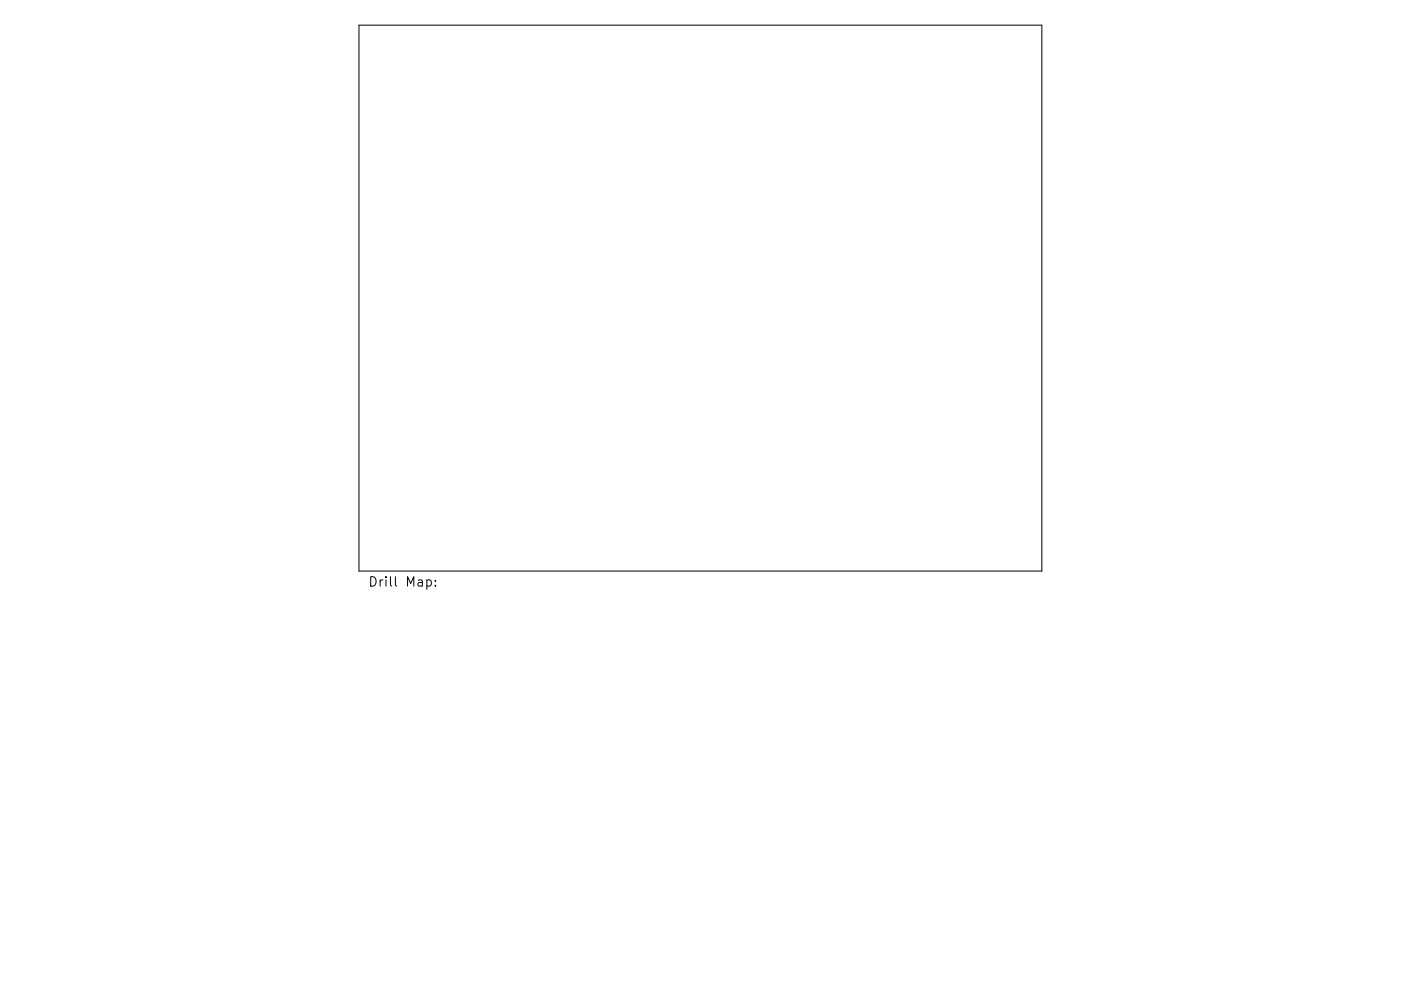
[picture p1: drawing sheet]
<svg xmlns="http://www.w3.org/2000/svg" width="297mm" height="210mm" viewBox="0 0 297 210" stroke-linecap="round" stroke-linejoin="round" font-family="sans-serif">
<defs><g id="words">
<text font-size="2.8" x="78" y="124.5">Drill Map:</text>
</g></defs>
<path d="M76.1 5.3h144.8v115.9h-144.8zM90.5 123.1l.6-.1 .4 .4v.6l-.2 .3h-.8M92.3 124.2v.2M92.3 123.1v.2" fill="none" stroke="#000" stroke-width=".21"/>
<use href="#words"/>
</svg>
